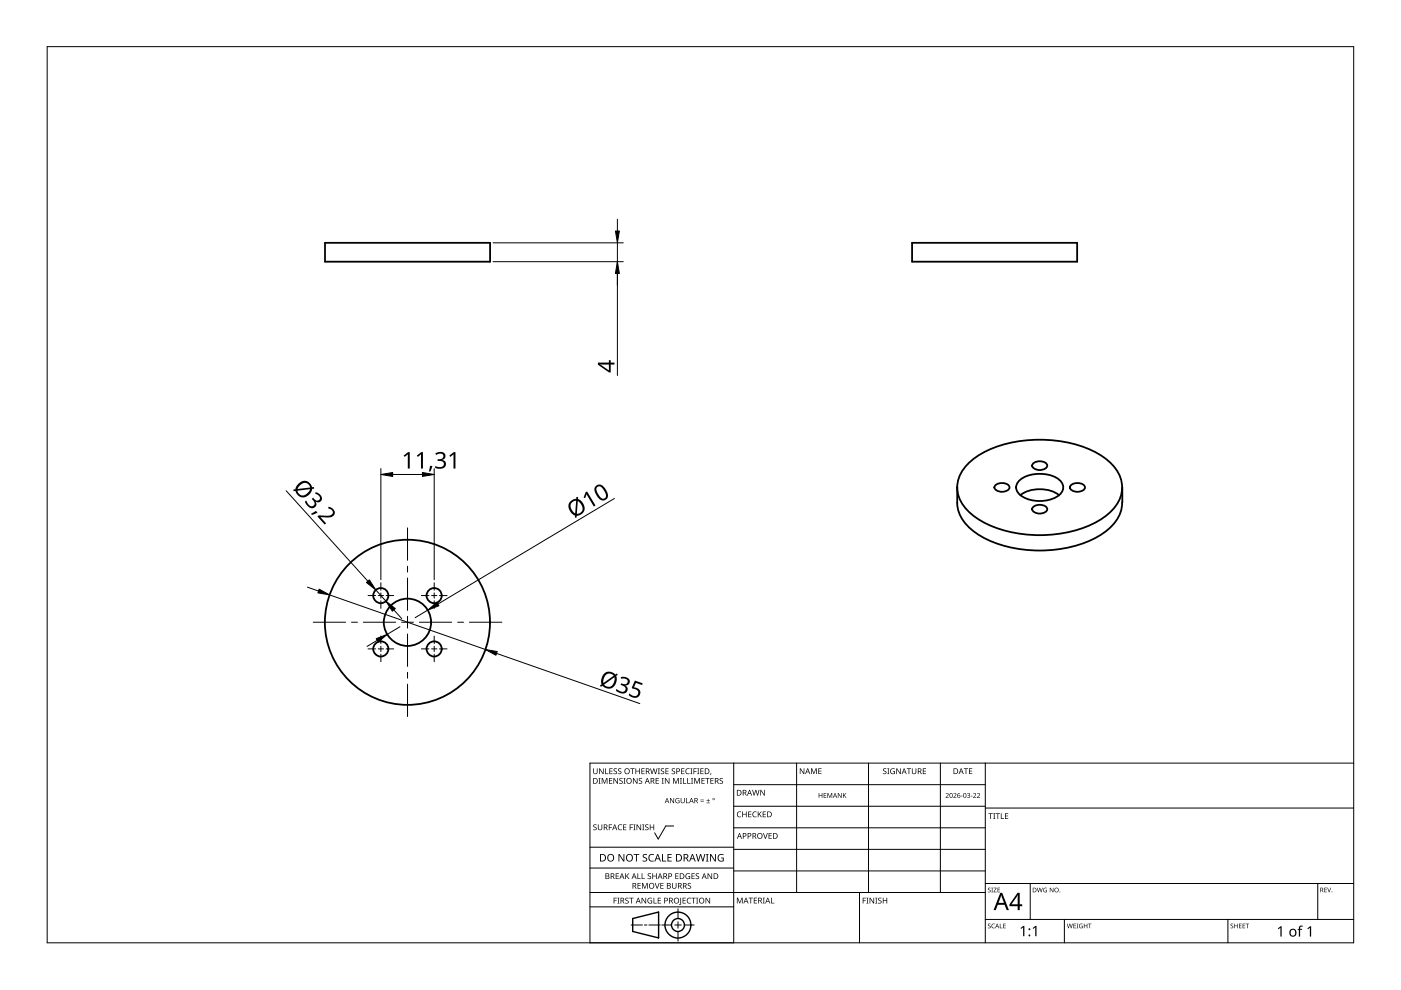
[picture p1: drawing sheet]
<svg xmlns="http://www.w3.org/2000/svg" width="297mm" height="210mm" viewBox="0 0 297 210" stroke-linecap="round" stroke-linejoin="round" font-family="sans-serif">
<g fill="none" stroke="#000" stroke-width=".38">
<path d="M68.9 51.5h35v4h-35zM193.4 51.5h35v4h-35zM205.3 98.2a20.6 20.6 0 0 1 13.2-4.9 24.3 24.3 0 0 1 16.1 4.1 7 7 0 0 1 2.4 9.1 15 15 0 0 1-9.3 6 27 27 0 0 1-20.2-2.4 8.6 8.6 0 0 1-4.6-6.8 7.1 7.1 0 0 1 2.4-5.1zM219.2 98.2a2.27 2.27 0 0 1 2.8 .2 .9 .9 0 0 1-1.1 1.2 1.73 1.73 0 0 1-2.1-.9zM211.2 102.8a2.26 2.26 0 0 1 2.8 .2 .9 .9 0 0 1-1.1 1.2 1.73 1.73 0 0 1-2.1-.9zM216.3 101.7a7.5 7.5 0 0 1 8.3 0 2.08 2.08 0 0 1-.6 3.7 7.5 7.5 0 0 1-7.7-.5 1.94 1.94 0 0 1 0-3.2zM216.3 105a7.3 7.3 0 0 1 8.2 0M219.2 107.4a2.26 2.26 0 0 1 2.8 .3 .9 .9 0 0 1-1.1 1.1 1.72 1.72 0 0 1-2.1-.8zM227.1 102.8a2.27 2.27 0 0 1 2.9 .2 .9 .9 0 0 1-1.1 1.2 1.72 1.72 0 0 1-2.1-.9zM238 103.3l-.1 3.3a8.1 8.1 0 0 1-4.5 6.8 26.8 26.8 0 0 1-25.9 0 8.6 8.6 0 0 1-4.6-6.8v-3.3"/>
<circle cx="80.7" cy="126.3" r="1.6"/>
<circle cx="80.7" cy="137.6" r="1.6"/>
<circle cx="86.4" cy="131.9" r="17.5"/>
<circle cx="86.4" cy="131.9" r="5"/>
<circle cx="92" cy="126.3" r="1.6"/>
<circle cx="92" cy="137.6" r="1.6"/>
</g>
<path d="M10 9.9h277v190h-277z" fill="none" stroke="#000" stroke-width=".21"/>
<g fill="none" stroke="#000" stroke-width=".21">
<path d="M125.1 179.6h30.5M142.8 175.1h-1.6l-1.6 2.8-.8-1.3M155.6 166.4h53.3M155.6 161.8v38.1h-30.5v-38.1h161.9M168.9 161.8v27.4M184.1 161.8v27.4M199.4 161.8v27.4M208.9 170.9h-53.3M208.9 175.5h-53.3M208.9 161.8v38.1M287 171.3h-78.1M125.1 192.3h30.5"/>
<path d="M125.1 189.2h83.8M133.8 196.1h2.4M136.6 196.1h.6M140 196.1h-2.4M140.3 196.1h2.1M143.1 196.1h1.3M143.7 195.4v1.4M143.7 197.5v2M143.7 192.7v2M147.2 196.1h-2.1M155.6 180.1h53.3M155.6 184h-30.5"/>
<path d="M182.2 189.2v10.7M208.9 184.7h-53.3M218.4 187.3v7.6M225.7 194.9v5M260.3 194.9v5M279.4 187.3v7.6M287 194.9h-78.1M287 187.3h-78.1"/>
</g>
<g fill="#000">
<path d="M125.8 174.9l.5-.1h.2l-.1 .2a.25 .25 0 0 0-.3-.1 .25 .25 0 0 0 0 .4 .42 .42 0 0 1 .4 .5 .42 .42 0 0 1-.7 .2v-.1a.27 .27 0 0 0 .5 0 .27 .27 0 0 0-.1-.4l-.4-.2zM125.8 162.9h.1v.8a.32 .32 0 0 0 .3 .3 .32 .32 0 0 0 .3-.3v-.8h.2v.8a.47 .47 0 0 1-.5 .4 .47 .47 0 0 1-.4-.4zM126.9 165h.4l-.1 .1v1l.1 .1h-.4l.1-.1v-1zM126.8 174.8h.1v.8a.32 .32 0 0 0 .3 .3 .32 .32 0 0 0 .3-.3v-.8h.2v.8a.47 .47 0 0 1-.5 .4 .47 .47 0 0 1-.4-.4zM127 162.9h.2l.6 1v-1h.2v1.2h-.2l-.7-1 .1 1h-.2zM127.6 165h.2l.4 1 .4-1h.2v1.2h-.2v-1.1l-.4 1.1h-.1l-.4-1.1v1.1h-.1zM128.3 162.9h.2v1.1h.5v.1h-.7zM129.1 174.8h.7v.1h-.6v.5h.5v.1h-.5v.5h-.1zM129.1 165h.7v.1h-.5v.4h.5v.1h-.5v.4h.5v.2h-.7zM129.2 162.9h.7v.1h-.5v.4h.4v.2h-.4v.4h.5v.1h-.7zM130.1 163l.5-.1 .2 .1v.1a.25 .25 0 0 0-.4-.1 .25 .25 0 0 0 0 .4 .42 .42 0 0 1 .4 .5 .42 .42 0 0 1-.7 .2v-.1a.27 .27 0 0 0 .5 0 .27 .27 0 0 0-.1-.4l-.4-.2zM130.1 165h.1l.7 1v-1h.1v1.2h-.2l-.6-1v1h-.1z"/>
<path d="M131.1 175l.5-.2 .3 .1-.1 .1a.49 .49 0 0 0-.7 .4 .49 .49 0 0 0 .8 .4 .57 .57 0 0 1-.8 0 .57 .57 0 0 1 0-.8zM131.1 163l.4-.1 .2 .1v.1a.25 .25 0 0 0-.4-.1 .25 .25 0 0 0 0 .4 .42 .42 0 0 1 .4 .5 .42 .42 0 0 1-.6 .2v-.1a.27 .27 0 0 0 .4 0 .27 .27 0 0 0-.1-.4l-.3-.2zM131.4 165.1l.4-.2 .2 .1v.1a.25 .25 0 0 0-.4-.1 .25 .25 0 0 0 0 .4l.4 .2v.4l-.4 .2-.3-.1 .1-.1a.27 .27 0 0 0 .4 .1 .27 .27 0 0 0-.1-.4l-.4-.3zM132.2 165h.4l-.1 .1v1l.1 .1h-.4l.1-.1v-1zM132.1 174.8h.7v.1h-.5v.4h.5v.1h-.5v.5h.5v.1h-.7zM133.5 174.8h.7v.1h-.5v.5h.5v.1h-.5v.5h-.2zM133.6 162.9h.9v.1h-.3v1.1h-.2v-1.1h-.4zM134.3 174.8h.4l-.1 .1v1l.1 .1h-.4l.1-.1v-1zM134.2 165h.2l.6 1v-1h.2v1.2h-.2l-.7-1v1h-.1zM134.7 162.9h.2v.5h.6v-.5h.2v1.2h-.2v-.5h-.6v.5h-.2zM135 174.8h.1l.7 1v-1h.1v1.2h-.2l-.6-1v1h-.1zM135.5 165.1l.4-.2 .2 .1v.1a.25 .25 0 0 0-.4-.1 .25 .25 0 0 0 0 .4l.4 .2v.4l-.4 .2-.3-.1 .1-.1a.27 .27 0 0 0 .4 .1 .27 .27 0 0 0-.1-.4l-.3-.3z"/>
<path d="M136.2 174.8h.4l-.1 .1v1l.1 .1h-.4l.1-.1v-1zM136 162.9h.7v.1h-.6v.4h.5v.2h-.5v.4h.6v.1h-.7zM136.8 174.9l.4-.1h.3l-.1 .2a.25 .25 0 0 0-.3-.1 .25 .25 0 0 0 0 .4 .42 .42 0 0 1 .4 .5 .42 .42 0 0 1-.7 .2v-.1a.27 .27 0 0 0 .5 0 .27 .27 0 0 0-.1-.4l-.4-.2zM137.8 174.8h.1v.5h.6v-.5h.2v1.2h-.2v-.6h-.6v.6h-.1zM137.8 162.9h.2l.3 1 .2-1h.2l.3 1 .2-1h.2l-.3 1.2h-.2l-.3-1-.3 1h-.1zM139 165h.7v.1h-.5v.4h.5v.1h-.5v.4h.5v.2h-.7zM139.5 162.9h.4l-.1 .1v1l.1 .1h-.4l.1-.1v-1zM140.3 165h.4l-.1 .1v1l.1 .1h-.4l.1-.1v-1zM140.1 163l.5-.1 .2 .1v.1a.25 .25 0 0 0-.4-.1 .25 .25 0 0 0 0 .4 .42 .42 0 0 1 .4 .5 .42 .42 0 0 1-.7 .2l.1-.1a.27 .27 0 0 0 .4 0 .27 .27 0 0 0-.1-.4l-.4-.2zM141.1 162.9h.7v.1h-.6v.4h.5v.2h-.5v.4h.6v.1h-.7zM141 165h.1l.7 1v-1h.1v1.2h-.1l-.7-1v1h-.1zM142.1 169.2h.1l.6 .9v-.9h.1v1.1h-.1l-.6-.9v.9h-.1z"/>
<path d="M142.5 163l.4-.1 .2 .1v.1a.25 .25 0 0 0-.4-.1 .25 .25 0 0 0 0 .4 .42 .42 0 0 1 .4 .5 .42 .42 0 0 1-.6 .2v-.1a.27 .27 0 0 0 .4 0 .27 .27 0 0 0-.1-.4l-.4-.2zM142.7 165h.2l.4 1 .4-1h.2v1.2h-.1v-1.1l-.4 1.1h-.2l-.4-1.1v1.1h-.1zM143.3 169.3l.5-.1 .3 .1-.1 .1a.45 .45 0 0 0-.7 .3 .45 .45 0 0 0 .6 .5v-.4h-.2v-.1h.4v.6a.6 .6 0 0 1-.8-.2 .6 .6 0 0 1 0-.8zM144.2 165h.4l-.2 .1v1l.2 .1h-.4l.1-.1v-1zM144.8 165h.2v1h.5v.2h-.7zM144.4 162.9h.7v.1h-.5v.4h.5v.2h-.5v.4h.5v.1h-.7zM144.3 169.2h.2v.7a.28 .28 0 0 0 .2 .3 .28 .28 0 0 0 .3-.3v-.7h.2v.7a.42 .42 0 0 1-.5 .4 .42 .42 0 0 1-.4-.4zM145.5 169.2h.1v1h.5v.1h-.6zM145.7 165h.2v1h.5v.2h-.7zM145.5 163.1l.3-.2 .4 .1v.1l-.3-.1a.49 .49 0 0 0-.4 .7 .49 .49 0 0 0 .7 .3 .57 .57 0 0 1-.8-.1 .57 .57 0 0 1 0-.8zM146.4 162.9h.4l-.1 .1v1l.1 .1h-.4l.1-.1v-1zM146.5 165h.5l-.2 .1v1l.2 .1h-.5l.2-.1v-1z"/>
<path d="M147 162.9h.7v.1h-.5v.5h.5v.1h-.5v.5h-.2zM147.2 165h.2l.4 1 .4-1h.2v1.2h-.2l.1-1.1-.5 1.1h-.1l-.4-1.1v1.1h-.1zM147.8 162.9h.5l-.2 .1v1l.2 .1h-.5l.2-.1v-1zM148.5 169.9h.7v.1h-.7zM148.5 169.5h.7v.2h-.7zM148.5 162.9h.7v.1h-.6v.4h.5v.2h-.5v.4h.6v.1h-.7zM148.7 165h.7v.1h-.5v.4h.5v.1h-.5v.4h.5v.2h-.7zM149.8 170.2h.7v.1h-.7zM149.5 165h.9v.1h-.3v1.1h-.2v-1.1h-.4zM150.1 169.4l.1 .3h.3l-.3 .1v.3l-.1-.3h-.3l.3-.1zM150.7 163.9h.1l-.2 .4zM150.6 165h.7v.1h-.5v.4h.5v.1h-.5v.4h.5v.2h-.7z"/>
<path d="M152.6 165.1l.4-.2 .3 .1-.1 .1a.25 .25 0 0 0-.4-.1 .25 .25 0 0 0 0 .4l.4 .2 .1 .4-.4 .2-.4-.1 .1-.1a.27 .27 0 0 0 .5 .1 .27 .27 0 0 0-.1-.4l-.4-.3zM156.4 172.2l.4-.2 .4 .1-.1 .1a.49 .49 0 0 0-.7 .5 .49 .49 0 0 0 .7 .4 .57 .57 0 0 1-.8 0 .57 .57 0 0 1 0-.8zM157.4 172.1h.1v.5h.7v-.5h.1v1.2h-.1v-.6h-.7v.6h-.1zM158.6 172.1h.7v.1h-.5v.4h.5v.1h-.5v.4h.5v.2h-.7zM159.7 172.2l.3-.2 .4 .1v.1h-.3a.49 .49 0 0 0-.4 .6 .49 .49 0 0 0 .7 .3 .57 .57 0 0 1-.8 0 .57 .57 0 0 1 0-.8zM159.5 167.5h.1l.3 1 .3-1h.1l.3 1 .3-1h.1l-.3 1.2h-.2l-.3-1.1-.2 1.1h-.2zM160.7 172.1h.1v.6l.5-.6h.2l-.5 .5 .5 .7h-.1l-.5-.6-.1 .6h-.1zM161.8 176.6h.1l.4 1.1 .3-1.1h.2l-.4 1.2h-.2zM161.2 167.5h.2l.6 1v-1h.2v1.2h-.2l-.7-1v1h-.1zM161.7 172.1h.7v.1h-.5v.4h.5v.1h-.5v.4h.5v.2h-.7zM163 176.6h.6v.2h-.5v.3h.5v.2h-.5v.4h.5v.1h-.6zM169.6 162.9h.2l.6 1v-1h.1v1.2h-.1l-.7-1v1h-.1z"/>
<path d="M172 162.9h.2l.4 1 .3-1h.3v1.2h-.2v-1l-.4 1h-.1l-.4-1.1v1.1h-.1zM173.5 162.9h.7v.1h-.5v.4h.4v.1h-.4v.5h.5v.1h-.7zM173.6 168.1h.1v.5h.5v-.5h.2v1.1h-.2v-.5h-.5v.5h-.1zM174.6 168.1h.6v.2h-.4v.3h.4v.1h-.4v.4h.4v.1h-.6zM175.4 168.1h.2l.3 .9 .4-.9h.1v1.1h-.1v-.9l-.4 .9-.4-.9v.9h-.1zM177.6 168.1h.2l.5 .9v-.9h.1v1.1h-.1l-.5-.9v.9h-.2zM178.7 168.1h.2v.6l.6-.6-.4 .5 .4 .6-.5-.5-.1 .5h-.2zM187.3 163l.4-.1 .2 .1v.1a.25 .25 0 0 0-.4-.1 .25 .25 0 0 0 0 .4 .42 .42 0 0 1 .4 .5 .42 .42 0 0 1-.6 .2v-.1a.27 .27 0 0 0 .4 0 .27 .27 0 0 0-.1-.4l-.3-.2zM188.1 162.9h.5l-.2 .1v1l.2 .1h-.5l.2-.1v-1zM188.9 163.1l.5-.2 .3 .1v.1a.5 .5 0 0 0-.8 .4 .5 .5 0 0 0 .7 .5v-.4h-.3v-.1h.4v.6a.66 .66 0 0 1-.8-.1 .66 .66 0 0 1 0-.9zM190 162.9h.2l.7 1-.1-1h.2v1.2h-.2l-.6-1v1h-.2zM192.3 162.9h.9v.1h-.4v1.1h-.2v-1.1h-.3z"/>
<path d="M193.3 162.9h.2v.8a.32 .32 0 0 0 .3 .3 .32 .32 0 0 0 .3-.3v-.8h.2v.8a.47 .47 0 0 1-.5 .4 .47 .47 0 0 1-.5-.4zM195.7 162.9h.6v.1h-.5v.4h.5v.2h-.5v.4h.5v.1h-.6zM200.5 168.3a.37 .37 0 0 1 .6 0 .37 .37 0 0 1-.2 .5l-.3 .3h.6v.1h-.7l.3-.4a.27 .27 0 0 0 .2-.4 .27 .27 0 0 0-.4-.1zM202.1 168.3a.37 .37 0 0 1 .6 0 .37 .37 0 0 1-.2 .5l-.2 .3h.5v.1h-.7l.3-.4a.27 .27 0 0 0 .3-.4 .27 .27 0 0 0-.5-.1zM203.7 168.7h.4v.1h-.4zM204.4 162.9h.9v.1h-.4v1.1h-.2v-1.1h-.3zM205 168.2l.5-.1 .2 .3a.23 .23 0 0 0-.2 .2 .23 .23 0 0 0 .2 .2l-.2 .4h-.4l-.1-.2a.26 .26 0 0 0 .4 .1 .26 .26 0 0 0 .1-.4l-.3-.1a.23 .23 0 0 0 .3-.1 .23 .23 0 0 0-.1-.3 .23 .23 0 0 0-.3 .1zM205.8 168.7h.4v.1h-.4zM205.4 162.9h.7v.1h-.5v.4h.5v.1h-.5v.5h.5v.1h-.7zM206.3 168.3a.37 .37 0 0 1 .6 0 .37 .37 0 0 1-.2 .5l-.2 .3h.5v.1h-.7l.3-.4a.27 .27 0 0 0 .3-.4 .27 .27 0 0 0-.5-.1zM207.1 168.3a.37 .37 0 0 1 .6 0 .37 .37 0 0 1-.2 .5l-.2 .3h.5v.1h-.7l.3-.4a.27 .27 0 0 0 .3-.4 .27 .27 0 0 0-.5-.1zM209.6 172.4h.9v.2h-.4v1h-.1v-1h-.4z"/>
<path d="M210.6 172.4h.4l-.1 .1v1l.1 .1h-.4l.1-.1v-1zM211.1 172.4h.9v.2h-.4v1h-.1v-1h-.4zM212.2 172.4h.2v1.1h.5v.1h-.7zM213.1 172.4h.7v.2h-.6v.3h.5v.2h-.5v.4h.6v.1h-.7zM130.1 190.3h.7v.2h-.5v.4h.4v.1h-.4v.6h-.2zM130.5 185.2h.7v.1h-.5v.4h.5v.1h-.5v.4h.5v.2h-.7zM130.9 190.3h.4l-.1 .2v.9l.1 .2h-.4l.1-.2v-.9zM131.1 181.1h.3l.8 1.3v-1.3h.2v1.6h-.3l-.8-1.4v1.4h-.2zM132.6 190.5l.4-.2 .3 .1-.1 .1a.25 .25 0 0 0-.4-.1 .25 .25 0 0 0 0 .4 .4 .4 0 0 1 .5 .3 .4 .4 0 0 1-.3 .5 .4 .4 0 0 1-.5-.2h.1a.27 .27 0 0 0 .5 .1 .27 .27 0 0 0-.1-.5l-.4-.2zM132.6 185.2h.1v.6l.6-.6h.1l-.4 .5 .5 .7h-.2l-.5-.6-.1 .6h-.1zM133.4 190.3h.9v.2h-.4v1.1h-.1v-1.1h-.4zM134.3 181.1h1.2v.2h-.5v1.4h-.2v-1.4h-.5z"/>
<path d="M135.2 185.2h.1v1h.5v.2h-.6zM135.2 187.2h.6v.1h-.5v.4h.5v.2h-.5v.4h.5v.1h-.6zM136 185.2h.2v1h.5v.2h-.7zM136.1 187.2h.2l.4 1 .4-1h.2v1.2h-.1v-1l-.4 1h-.2l-.4-1 .1 1h-.2zM136 190.3h.2l.7 1.1-.1-1.1h.2v1.3h-.2l-.6-1v1h-.2zM136.3 181.2l.4-.1h.5l-.2 .2a.33 .33 0 0 0-.5 .1 .33 .33 0 0 0 .4 .4 .49 .49 0 0 1 .3 .7 .49 .49 0 0 1-.8 .2l-.2-.1v-.2l.3 .1a.35 .35 0 0 0 .5-.2 .35 .35 0 0 0-.4-.4l-.3-.3zM137.4 190.5l.6-.2 .3 .1-.1 .1a.5 .5 0 0 0-.8 .4 .5 .5 0 0 0 .7 .5v-.3h-.3v-.2h.5v.6a.66 .66 0 0 1-.9-.1 .66 .66 0 0 1 0-.9zM137.4 185.3l.4-.2 .2 .1v.1a.25 .25 0 0 0-.4-.1 .25 .25 0 0 0 0 .4 .42 .42 0 0 1 .4 .6 .42 .42 0 0 1-.6 .2v-.2a.27 .27 0 0 0 .4 .1 .27 .27 0 0 0-.1-.4l-.3-.3zM137.7 181.3l.4-.2h.6l-.1 .2-.4-.1a.64 .64 0 0 0-.5 .9 .64 .64 0 0 0 .9 .3v.2a.83 .83 0 0 1-1-.3 .83 .83 0 0 1 .1-1zM138.6 190.3h.1v1.1h.5v.2h-.6zM138.8 187.2h.2l.3 1.1 .4-1.1h.1l-.4 1.2h-.1zM138.3 185.2h.2v.5h.6v-.5h.1v1.2h-.1v-.6h-.6v.6h-.2z"/>
<path d="M139.5 190.3h.6v.2h-.5v.4h.5v.1h-.5v.4h.5v.2h-.6zM140.4 181.1h.2v1.4h.7v.2h-.9zM140 187.2h.7v.1h-.5v.4h.5v.2h-.5v.4h.5v.1h-.7zM141.5 181.1h.9v.2h-.7v.4h.7v.2h-.7v.6h.7v.2h-.9zM142.5 187.2h.1v.8a.32 .32 0 0 0 .4 .3 .32 .32 0 0 0 .3-.3v-.8h.1v.8a.47 .47 0 0 1-.4 .4 .47 .47 0 0 1-.5-.4zM143.2 185.2h.7v.1h-.6v.4h.5v.1h-.5v.4h.6v.2h-.7zM144.2 190.3h.2v1.3l-.1 .2-.3 .1v-.2l.2-.1zM144.7 190.3h.7v.2h-.5v.4h.5v.1h-.5v.4h.5v.2h-.7zM145.5 185.3l.4-.2 .4 .1-.1 .1a.5 .5 0 0 0-.7 .4 .5 .5 0 0 0 .7 .5v-.3h-.3v-.2h.4v.6a.66 .66 0 0 1-.9-.1 .66 .66 0 0 1 .1-.9zM145.8 190.5l.3-.2 .4 .1v.1h-.3a.49 .49 0 0 0-.4 .6 .49 .49 0 0 0 .7 .3 .57 .57 0 0 1-.8 0 .57 .57 0 0 1 0-.8zM145.9 187.3l.4-.1 .2 .1v.1a.25 .25 0 0 0-.4-.1 .25 .25 0 0 0 0 .4l.4 .2v.3l-.4 .2h-.3l.1-.1a.27 .27 0 0 0 .4 0 .27 .27 0 0 0-.1-.4l-.4-.2zM146.6 190.3h.9v.2h-.4v1.1h-.1v-1.1h-.4z"/>
<path d="M146.6 185.2h.7v.1h-.5v.4h.5v.1h-.5v.4h.5v.2h-.7zM147.6 190.3h.4l-.1 .2v.9l.1 .2h-.4l.1-.2v-.9zM147.6 185.3l.4-.2 .2 .1v.1a.25 .25 0 0 0-.4-.1 .25 .25 0 0 0 0 .4 .42 .42 0 0 1 .4 .6 .42 .42 0 0 1-.7 .2l.1-.2a.27 .27 0 0 0 .4 .1 .27 .27 0 0 0-.1-.4l-.4-.3zM147.5 181.1h.2l.4 1.3 .3-1.3h.2l.4 1.3 .3-1.3h.2l-.4 1.6h-.2l-.4-1.4-.3 1.4h-.2zM149.7 181.1h.5l-.2 .1v1.3l.2 .2h-.5l.1-.2v-1.3zM149.6 190.3h.2l.6 1.1v-1.1h.2v1.3h-.2l-.7-1v1h-.1zM150 185.2h.2l.6 1v-1h.2v1.2h-.2l-.6-1v1h-.2zM150.5 181.1h.3l.8 1.3v-1.3h.2v1.6h-.2l-.9-1.4v1.4h-.2zM152.4 181.3l.7-.2h.3l-.1 .2a.65 .65 0 0 0-1 .5 .65 .65 0 0 0 .9 .7v-.5h-.3v-.2h.5v.8a.86 .86 0 0 1-1.1-.2 .86 .86 0 0 1 .1-1.1zM156.2 190.3h.3l.3 1 .4-1h.3v1.2h-.2v-1l-.4 1h-.1l-.4-1v1h-.2zM158.7 190.3h.9v.2h-.3v1h-.2v-1h-.4zM159.8 190.3h.7v.2h-.5v.3h.5v.2h-.5v.4h.5v.1h-.7z"/>
<path d="M161.7 190.3h.5l-.2 .2v.9l.2 .1h-.5l.2-.1v-.9zM163.5 190.3h.1v1.1h.6v.1h-.7zM182.9 190.3h.7v.2h-.5v.4h.5v.1h-.5v.6h-.2zM183.7 190.3h.4l-.1 .2v.9l.1 .2h-.4l.1-.2v-.9zM184.4 190.3h.1l.7 1v-1h.1v1.3h-.1l-.7-1v1h-.1zM185.6 190.3h.4l-.1 .2v.9l.1 .2h-.4l.1-.2v-.9zM186.2 190.5l.5-.2 .2 .1v.1a.25 .25 0 0 0-.4-.1 .25 .25 0 0 0 0 .4l.4 .2v.4l-.4 .2-.3-.1v-.1a.27 .27 0 0 0 .5 .1 .27 .27 0 0 0-.1-.5l-.4-.2zM187.2 190.3h.1v.6h.6v-.6h.2v1.3h-.2v-.6h-.6v.6h-.1zM209.5 188.3l.3-.1 .2 .2a.24 .24 0 0 0-.3-.1 .24 .24 0 0 0-.1 .3 .24 .24 0 0 0 .3 .1l.2 .2-.1 .2-.4 .1-.2-.2a.23 .23 0 0 0 .4 .2 .23 .23 0 0 0 0-.4l-.3-.2zM209.5 195.9l.3-.1 .2 .2a.24 .24 0 0 0-.3-.1 .24 .24 0 0 0-.1 .3 .24 .24 0 0 0 .3 .1 .31 .31 0 0 1 0 .5 .31 .31 0 0 1-.5-.1 .23 .23 0 0 0 .4 .1 .23 .23 0 0 0 0-.4l-.3-.2zM210.2 188.2h.3l-.1 .1 .1 .9h-.3l.1-.1zM210.3 196l.4-.2 .2 .1v.1a.39 .39 0 0 0-.6 .3 .39 .39 0 0 0 .6 .4 .46 .46 0 0 1-.7-.1 .46 .46 0 0 1 .1-.6z"/>
<path d="M210.7 188.2h.6l-.5 .9h.5v.1h-.7l.5-.9h-.4zM212 195.8h.1v.9l.4 .1h-.5zM211.5 188.2h.5l-.4 .1v.3h.4l-.4 .1v.4l.4 .1h-.5zM212.7 195.8h.5l-.4 .1v.3h.4l-.4 .2v.3l.4 .1h-.5zM216.4 196.8l.6-.5h.2v2.2h-.3v-1.9l-.4 .4zM218.9 196.8l.6-.5h.3v2.2h-.3v-1.9l-.4 .4zM219.8 188.2h.2l.2 .8 .2-.8h.1l.3 .8 .2-.8h.1l-.3 1h-.1l-.2-.8-.3 .8h-.1zM221.3 188.3h.7h-.1a.4 .4 0 0 0-.6 .4 .4 .4 0 0 0 .6 .4v-.3l-.2-.1h.3v.5a.53 .53 0 0 1-.7-.2 .53 .53 0 0 1 0-.7zM222.6 188.2h.1l.5 .8v-.8h.1v1h-.1l-.5-.8v.8h-.1zM226.2 195.8h.1l.2 .9 .3-.9h.1l.2 .9 .2-.9h.1l-.2 1h-.1l-.3-.8-.2 .8h-.1zM227.6 195.8h.5l-.4 .1v.3h.4l-.4 .2v.3l.4 .1h-.5zM228.3 195.8h.3l-.1 .1 .1 .9h-.3l.1-.1z"/>
<path d="M228.9 196l.7-.1-.2 .1a.4 .4 0 0 0-.5 .3 .4 .4 0 0 0 .5 .4v-.3l-.2-.1h.4v.5a.53 .53 0 0 1-.7-.1 .53 .53 0 0 1 0-.7zM229.8 195.8h.1v.4h.5v-.4h.1v1h-.1v-.4h-.5v.4h-.1zM230.7 195.8h.7l-.3 .1v.9h-.1v-.9zM260.9 195.9l.4-.1 .1 .2a.24 .24 0 0 0-.3-.1 .24 .24 0 0 0-.1 .3 .24 .24 0 0 0 .4 .1 .31 .31 0 0 1 0 .5 .31 .31 0 0 1-.5-.1 .23 .23 0 0 0 .3 .1 .23 .23 0 0 0 .1-.4l-.4-.2zM261.7 195.8h.1v.4h.5v-.4h.1v1h-.1v-.4h-.5v.4h-.1zM262.7 195.8h.5l-.4 .1v.3h.4l-.4 .2v.3l.4 .1h-.5zM263.5 195.8h.5l-.4 .1v.3h.4l-.4 .2v.3l.4 .1h-.5zM264.1 195.8h.7l-.3 .1v.9h-.1v-.9zM270.9 196.9l.6-.5h.2v2.2h-.2v-1.9l-.4 .3zM275.5 196.4l.7-.1v.2h-.4l-.1 .2-.1 .2h.5v.2h-.5v1.5h-.2v-1.5h-.3l.3-.2zM277.2 196.9l.6-.5h.2v2.2h-.3v-1.9l-.4 .3zM280.8 188.2h.5l-.4 .1v.3h.4l-.4 .1v.4l.4 .1h-.5z"/>
<path d="M281.4 188.2h.1l.3 .8 .3-.8h.1l-.3 1h-.1z"/>
<path d="M125.8 165h.3a.54 .54 0 0 1 .6 .6 .56 .56 0 0 1-.6 .6h-.3zM125.9 165.1v.9h.2a.43 .43 0 0 0 .5-.4 .41 .41 0 0 0-.5-.5z"/>
<path d="M128 174.8h.3a.35 .35 0 0 1 .5 .2 .35 .35 0 0 1-.3 .5l.4 .5h-.2l-.3-.5h-.2v.5h-.2zM128.2 174.9v.5h.1a.23 .23 0 0 0 .3-.2 .23 .23 0 0 0-.3-.3z"/>
<path d="M130.3 174.8h.1l.5 1.2h-.2l-.1-.4h-.5l-.2 .4h-.1zM130.3 175l-.2 .5h.4z"/>
<path d="M132.3 163.5a.61 .61 0 0 1 1.2 0 .61 .61 0 0 1-1.2 0zM132.7 163.1l-.1 .4a.45 .45 0 0 0 .5 .4 .45 .45 0 0 0 .3-.5 .45 .45 0 0 0-.5-.4z"/>
<path d="M132.7 165.6a.61 .61 0 0 1 1.2 0 .61 .61 0 0 1-1.2 0zM133.1 165.2a.47 .47 0 0 0-.1 .7 .47 .47 0 0 0 .7-.1 .45 .45 0 0 0 0-.6 .45 .45 0 0 0-.6 0z"/>
<path d="M136.9 162.9h.4a.35 .35 0 0 1 .4 .3 .35 .35 0 0 1-.2 .4l.3 .5h-.2l-.3-.5h-.2v.5h-.2zM137.1 163v.5h.2a.23 .23 0 0 0 .3-.2 .23 .23 0 0 0-.3-.3z"/>
<path d="M137.2 165h.1l.5 1.2h-.2l-.1-.4h-.5l-.1 .4h-.2zM137.2 165.1l-.2 .6h.4z"/>
<path d="M138 165h.3a.35 .35 0 0 1 .4 .2 .35 .35 0 0 1-.2 .4l.3 .6h-.2l-.3-.5h-.2v.5h-.1zM138.1 165.1v.4h.2a.23 .23 0 0 0 .3-.2 .23 .23 0 0 0-.3-.2z"/>
<path d="M141.4 169.2h.1l.4 1.1h-.1l-.2-.3h-.4l-.1 .3h-.2zM141.4 169.3l-.2 .5h.4z"/>
<path d="M143.4 162.9h.3a.41 .41 0 0 1 .5 .5 .41 .41 0 0 1-.6 .3v.4h-.2zM143.6 163v.5a.29 .29 0 0 0 .4-.2 .29 .29 0 0 0-.4-.3z"/>
<path d="M146.5 169.2h.2l.4 1.1h-.2l-.1-.3h-.4l-.2 .3h-.1zM146.6 169.3l-.2 .5h.4z"/>
<path d="M147.2 169.2h.3a.31 .31 0 0 1 .4 .2 .31 .31 0 0 1-.2 .4l.3 .5h-.1l-.3-.5h-.2v.5h-.2zM147.4 169.3v.4h.1a.21 .21 0 0 0 .3-.2 .21 .21 0 0 0-.3-.2z"/>
<path d="M149.4 162.9h.4a.61 .61 0 0 1 .6 .6 .61 .61 0 0 1-.6 .6h-.4zM149.6 163v1h.2a.48 .48 0 0 0 .4-.5 .48 .48 0 0 0-.4-.5z"/>
<path d="M151.1 169.4a.24 .24 0 0 1 .4 0 .24 .24 0 0 1-.4 0zM151.2 169.4a.15 .15 0 0 0 .3 0 .15 .15 0 0 0-.3 0z"/>
<path d="M151.6 165h.3a.35 .35 0 0 1 .4 .2 .35 .35 0 0 1-.2 .4l.3 .6h-.1l-.3-.5h-.3v.5h-.1zM151.7 165.1v.4h.2a.23 .23 0 0 0 .3-.2 .23 .23 0 0 0-.3-.2z"/>
<path d="M156.7 176.6h.2l.4 1.2h-.1l-.2-.3h-.5l-.1 .3h-.2zM156.8 176.8l-.2 .5h.4z"/>
<path d="M156.2 167.5h.4a.61 .61 0 0 1 .6 .6 .61 .61 0 0 1-.6 .6h-.4zM156.4 167.6v1h.2a.49 .49 0 0 0 .4-.4 .49 .49 0 0 0-.3-.6z"/>
<path d="M157.5 167.5h.3a.35 .35 0 0 1 .4 .2 .35 .35 0 0 1-.2 .4l.3 .6h-.1l-.3-.5h-.3v.5h-.1zM157.6 167.6v.5h.2a.23 .23 0 0 0 .3-.3 .23 .23 0 0 0-.3-.2z"/>
<path d="M157.5 176.6h.3a.41 .41 0 0 1 .5 .5 .41 .41 0 0 1-.7 .3v.4h-.1zM157.6 176.8v.4a.29 .29 0 0 0 .5-.2 .29 .29 0 0 0-.5-.2z"/>
<path d="M158.5 176.6h.3a.41 .41 0 0 1 .5 .5 .41 .41 0 0 1-.6 .3v.4h-.2zM158.7 176.8v.4a.29 .29 0 0 0 .4-.2 .29 .29 0 0 0-.4-.2z"/>
<path d="M158.8 167.5h.2l.5 1.2h-.2l-.1-.4h-.5l-.2 .4h-.1zM158.9 167.6l-.2 .6h.4z"/>
<path d="M159.6 176.6h.3a.35 .35 0 0 1 .4 .3 .35 .35 0 0 1-.2 .4l.3 .5h-.2l-.3-.5h-.2v.5h-.1zM159.7 176.8v.4h.2a.23 .23 0 0 0 .3-.2 .23 .23 0 0 0-.3-.2z"/>
<path d="M160.4 177.2a.65 .65 0 0 1 1.3 0 .65 .65 0 0 1-1.3 0zM160.8 176.8l-.1 .4a.45 .45 0 0 0 .5 .4 .45 .45 0 0 0 .4-.5 .45 .45 0 0 0-.5-.4z"/>
<path d="M162.7 172.1h.3a.61 .61 0 0 1 .6 .6 .61 .61 0 0 1-.6 .6h-.3zM162.8 172.2v.9h.2a.48 .48 0 0 0 .5-.4 .48 .48 0 0 0-.5-.5z"/>
<path d="M163.9 176.6h.4a.61 .61 0 0 1 .6 .7 .61 .61 0 0 1-.7 .5h-.3zM164.1 176.8v.9h.1a.48 .48 0 0 0 .5-.4 .48 .48 0 0 0-.4-.5z"/>
<path d="M171.2 162.9h.1l.5 1.2h-.2l-.1-.4h-.5l-.1 .4h-.2zM171.2 163.1l-.1 .5h.3z"/>
<path d="M177 168.1l.5 1.1-.3-.3h-.4l-.2 .3zM177 168.3l-.1 .4h.3z"/>
<path d="M191.6 162.9h.2l.4 1.2h-.1l-.2-.4h-.4l-.2 .4h-.1zM191.7 163.1l-.2 .5h.4z"/>
<path d="M194.6 162.9h.3a.35 .35 0 0 1 .5 .2 .35 .35 0 0 1-.3 .5l.4 .5h-.2l-.3-.5h-.3v.5h-.1zM194.7 163v.5h.2a.23 .23 0 0 0 .3-.2 .23 .23 0 0 0-.3-.3z"/>
<path d="M201.4 168.2l.4-.1 .2 .3v.5l-.2 .3-.3-.1-.2-.2zM201.5 168.3l-.1 .2a.38 .38 0 0 0 .3 .5 .41 .41 0 0 0 .2-.4 .41 .41 0 0 0-.4-.3z"/>
<path d="M203.1 168.2l.4-.1-.3 .2-.1 .3a.35 .35 0 0 1 .5 .2 .35 .35 0 0 1-.4 .5 .35 .35 0 0 1-.2-.5zM203.1 168.9a.22 .22 0 0 0 .4 0 .22 .22 0 0 0-.4 0z"/>
<path d="M202.2 162.9h.3a.55 .55 0 0 1 .6 .6 .56 .56 0 0 1-.6 .6h-.3zM202.3 163v1h.2a.48 .48 0 0 0 .5-.5 .48 .48 0 0 0-.5-.5z"/>
<path d="M203.7 162.9h.2l.4 1.2h-.1l-.2-.4h-.5l-.1 .4h-.2zM203.8 163.1l-.2 .5h.4z"/>
<path d="M204.3 168.2l.4-.1 .2 .3v.5l-.2 .3-.3-.1-.1-.2zM204.4 168.3l-.1 .4a.26 .26 0 0 0 .3 .4 .26 .26 0 0 0 .2-.4l-.1-.4z"/>
<path d="M128.4 185.2h.3a.31 .31 0 0 1 .5 .1 .31 .31 0 0 1-.3 .4 .33 .33 0 0 1 .3 .4 .33 .33 0 0 1-.4 .3h-.4zM128.5 185.8v.4h.3a.23 .23 0 0 0 .3-.2 .23 .23 0 0 0-.3-.2zM128.5 185.3v.4h.2a.21 .21 0 0 0 .3-.2 .21 .21 0 0 0-.3-.2z"/>
<path d="M127.2 181.1h.5a.71 .71 0 0 1 .8 .8 .73 .73 0 0 1-.8 .8h-.5zM127.4 181.2v1.3h.2a.56 .56 0 0 0 .7-.6 .54 .54 0 0 0-.6-.7z"/>
<path d="M129.5 185.2h.3a.35 .35 0 0 1 .4 .2 .35 .35 0 0 1-.2 .4l.3 .6h-.1l-.3-.5h-.3v.5h-.1zM129.6 185.3v.4h.2a.23 .23 0 0 0 .3-.2 .23 .23 0 0 0-.3-.2z"/>
<path d="M128.9 181.3a.76 .76 0 0 1 1.1 .1 .76 .76 0 0 1-.1 1.1 .76 .76 0 0 1-1.1-.3v-.5zM129.1 181.4a.62 .62 0 0 0-.1 .8 .62 .62 0 0 0 .8 .2l.1-.1a.61 .61 0 0 0 0-.8 .61 .61 0 0 0-.8-.1z"/>
<path d="M131.6 190.3h.3a.35 .35 0 0 1 .4 .3 .35 .35 0 0 1-.2 .4l.3 .6h-.1l-.3-.5h-.3v.5h-.1zM131.7 190.5v.4h.2a.23 .23 0 0 0 .3-.2 .23 .23 0 0 0-.3-.2z"/>
<path d="M131.8 185.2h.1l.5 1.2h-.2l-.1-.4h-.5l-.1 .4h-.2zM131.9 185.3l-.2 .6h.4z"/>
<path d="M132.9 181.3a.76 .76 0 0 1 1.1 .1 .76 .76 0 0 1-.1 1.1 .76 .76 0 0 1-1.1-.3l-.1-.5zM133.1 181.4a.62 .62 0 0 0-.2 .8 .62 .62 0 0 0 .9 .2l.1-.1a.61 .61 0 0 0 0-.8 .61 .61 0 0 0-.8-.1z"/>
<path d="M134.1 187.2h.3a.35 .35 0 0 1 .5 .2 .35 .35 0 0 1-.3 .5l.4 .5h-.2l-.3-.5h-.2v.5h-.2zM134.3 187.3v.5h.1a.23 .23 0 0 0 .3-.2 .23 .23 0 0 0-.3-.3z"/>
<path d="M134.4 185.2h.1l.5 1.2h-.2l-.1-.4h-.5l-.1 .4h-.2zM134.4 185.3l-.2 .6h.4z"/>
<path d="M135.3 190.3h.1l.5 1.3h-.2l-.1-.4h-.5l-.2 .4h-.1zM135.3 190.5l-.2 .5h.4z"/>
<path d="M137.5 187.8a.61 .61 0 0 1 1.2 0 .61 .61 0 0 1-1.2 0zM137.9 187.4a.47 .47 0 0 0-.1 .7 .47 .47 0 0 0 .7 0v-.1a.45 .45 0 0 0 0-.5 .45 .45 0 0 0-.6-.1z"/>
<path d="M139.4 181.1h.1l.6 1.6h-.2l-.1-.5h-.7l-.2 .5h-.2zM139.4 181.3l-.2 .7h.5z"/>
<path d="M139.9 185.2h.1l.5 1.2h-.2l-.1-.4h-.5l-.1 .4h-.2zM139.9 185.3l-.1 .6h.3z"/>
<path d="M140.7 185.2h.3a.35 .35 0 0 1 .4 .2 .35 .35 0 0 1-.2 .4l.3 .6h-.2l-.2-.5h-.3v.5h-.1zM140.8 185.3v.4h.2a.23 .23 0 0 0 .3-.2 .23 .23 0 0 0-.3-.2z"/>
<path d="M141.4 187.2h.3a.31 .31 0 0 1 .5 .2 .31 .31 0 0 1-.2 .4 .33 .33 0 0 1 .2 .4 .33 .33 0 0 1-.4 .2h-.4zM141.5 187.9v.4h.3a.23 .23 0 0 0 .3-.2 .23 .23 0 0 0-.3-.2zM141.5 187.3v.4h.3a.21 .21 0 0 0 .2-.2 .21 .21 0 0 0-.3-.2z"/>
<path d="M140.8 190.3h.4a.41 .41 0 0 1 .4 .5 .41 .41 0 0 1-.6 .3v.5h-.2zM141 190.5v.5a.29 .29 0 0 0 .5-.3 .29 .29 0 0 0-.5-.2z"/>
<path d="M141.9 190.3h.3a.35 .35 0 0 1 .4 .3 .35 .35 0 0 1-.2 .4l.3 .6h-.1l-.3-.5h-.3v.5h-.1zM142 190.5v.4h.2a.23 .23 0 0 0 .3-.2 .23 .23 0 0 0-.3-.2z"/>
<path d="M141.7 185.2h.3a.41 .41 0 0 1 .5 .5 .41 .41 0 0 1-.6 .2v.5h-.2zM141.9 185.3v.5a.29 .29 0 0 0 .4-.3 .29 .29 0 0 0-.4-.2z"/>
<path d="M143.7 187.2h.4a.35 .35 0 0 1 .4 .2 .35 .35 0 0 1-.2 .5l.3 .5h-.2l-.3-.5h-.2v.5h-.2zM143.9 187.3v.5h.2a.23 .23 0 0 0 .3-.2 .23 .23 0 0 0-.3-.3z"/>
<path d="M142.8 191a.61 .61 0 0 1 1.2 0 .61 .61 0 0 1-1.2 0zM143.2 190.6a.47 .47 0 0 0-.1 .7 .47 .47 0 0 0 .7-.1 .45 .45 0 0 0-.1-.6 .45 .45 0 0 0-.5 0z"/>
<path d="M143.3 181.1h.5a.71 .71 0 0 1 .8 .8 .73 .73 0 0 1-.8 .8h-.5zM143.5 181.2v1.3h.2a.56 .56 0 0 0 .7-.6 .54 .54 0 0 0-.6-.7z"/>
<path d="M144.8 187.2h.3a.35 .35 0 0 1 .5 .2 .35 .35 0 0 1-.3 .5l.4 .5h-.2l-.3-.5h-.2v.5h-.2zM145 187.3v.5h.1a.23 .23 0 0 0 .3-.2 .23 .23 0 0 0-.3-.3z"/>
<path d="M144.1 185.2h.4a.61 .61 0 0 1 .6 .6 .61 .61 0 0 1-.6 .6h-.4zM144.3 185.3v.9h.1a.48 .48 0 0 0 .5-.4 .48 .48 0 0 0-.4-.5z"/>
<path d="M144.9 181.1h.5a.45 .45 0 0 1 .5 .3 .45 .45 0 0 1-.3 .6l.5 .7h-.3l-.3-.7h-.4v.7h-.2zM145.1 181.3v.5h.3a.3 .3 0 0 0 .3-.3 .3 .3 0 0 0-.3-.2z"/>
<path d="M146.7 181.1h.2l.6 1.6h-.2l-.2-.5h-.6l-.2 .5h-.2zM146.8 181.3l-.2 .7h.5z"/>
<path d="M148.1 191a.61 .61 0 0 1 1.2 0 .61 .61 0 0 1-1.2 0zM148.4 191a.45 .45 0 0 0 .9 0 .45 .45 0 0 0-.9 0z"/>
<path d="M149.2 185.2h.2l.5 1.2h-.2l-.2-.4h-.4l-.2 .4h-.1zM149.3 185.3l-.2 .6h.4z"/>
<path d="M151.3 185.2h.4a.61 .61 0 0 1 .6 .6 .61 .61 0 0 1-.6 .6h-.4zM151.5 185.3v.9h.1a.48 .48 0 0 0 .5-.4 .48 .48 0 0 0-.4-.5z"/>
<path d="M158.1 190.3h.1l.5 1.2h-.2l-.1-.3h-.5l-.1 .3h-.2zM158.2 190.5l-.2 .5h.4z"/>
<path d="M160.8 190.3h.3a.35 .35 0 0 1 .4 .3 .35 .35 0 0 1-.2 .4l.3 .5h-.1l-.3-.5h-.3v.5h-.1zM160.9 190.5v.4h.2a.23 .23 0 0 0 .3-.2 .23 .23 0 0 0-.3-.2z"/>
<path d="M162.7 190.3h.1l.5 1.2h-.1l-.2-.3h-.5l-.1 .3h-.2zM162.8 190.5l-.2 .5h.4z"/>
<path d="M211.4 195.8l.5 1-.3-.3h-.4l-.2 .3zM211.4 196l-.1 .4h.3z"/>
<path d="M212.1 189.3h.4l1.4 3.7h-.5l-.4-1.2h-1.5l-.4 1.2h-.4zM212.3 189.8l-.6 1.6h1.2z"/>
<path d="M215.7 189.3h.5v2.4h.5v.4h-.5v.9h-.4v-.9h-1.8v-.3zM215.8 189.8l-1.3 1.9h1.3z"/>
<path d="M219 188.2h.3a.44 .44 0 0 1 .4 .5 .45 .45 0 0 1-.5 .5h-.2zM219.1 188.3v.8l.3-.1 .2-.2v-.3z"/>
<path d="M223.5 188.7a.5 .5 0 0 1 1 0 .5 .5 0 0 1-1 0zM223.7 188.7a.36 .36 0 0 0 .7 0 .36 .36 0 0 0-.7 0z"/>
<path d="M273.6 197.1a.82 .82 0 0 1 1.2 .1 .82 .82 0 0 1-.2 1.2 .82 .82 0 0 1-1.2-.4zM273.8 197.2a.58 .58 0 0 0-.1 .9 .58 .58 0 0 0 .8 0l.1-.2a.53 .53 0 0 0-.1-.6 .53 .53 0 0 0-.7-.1z"/>
<path d="M279.9 188.2h.3a.28 .28 0 0 1 .3 .2 .28 .28 0 0 1-.1 .3l.2 .5-.4-.4h-.1v.4h-.2zM280.1 188.3v.4h.1a.19 .19 0 0 0 .2-.2 .19 .19 0 0 0-.2-.2z"/>
<circle cx="218.3" cy="198.3" r=".2"/>
<circle cx="218.3" cy="197" r=".2"/>
<circle cx="224.7" cy="189.1" r=".09"/>
<circle cx="282.4" cy="189.1" r=".09"/>
</g>
<g fill="none" stroke="#000" stroke-width=".3">
<path d="M134.1 194.7l5.5-1.3v5.5l-5.5-1.4z"/>
<circle cx="143.7" cy="196.1" r="2.74"/>
<circle cx="143.7" cy="196.1" r="1.37"/>
</g>
<g fill="none" stroke="#000" stroke-width=".21">
<path d="M86.4 111.9v6.9M66.4 131.9h6.9M74.5 131.9h1.3M77 131.9h6.9M78 126.3h1.6M79.6 137.6h-1.6M80.2 137.6h1.1M80.8 127.4v1.6M80.8 138.7v1.6M80.8 123.5v1.6M80.8 125.7v1.1M80.8 134.9v1.6"/>
<path d="M80.8 137v1.1M81.3 126.3h-1.1M81.9 137.6h1.6M83.5 126.3h-1.6M86.4 120v1.3M86.4 122.5v6.9M86.4 130.7v2.5M86.4 134.4v6.9M87.7 131.9h-2.5M89.3 126.3h1.6M90.9 137.6h-1.6M91.5 137.6h1.1"/>
<path d="M92.1 123.5v1.6M92.1 125.7v1.1M92.1 134.9v1.6M92.1 137v1.1M92.1 127.4v1.6M92.1 138.7v1.6M92.6 126.3h-1.1M93.2 137.6h1.6M94.8 126.3h-1.6M95.8 131.9h-6.9M98.3 131.9h-1.3M106.4 131.9h-6.9"/>
<path d="M86.4 142.6v1.2M86.4 145.1v6.8"/>
</g>
<g fill="none" stroke="#000" stroke-width=".21">
<path d="M104.5 55.5h27.6M104.5 51.5h27.6M130.9 46.5v2.5M130.9 51.5v28.1M80.8 99.4v23.5M92.1 99.4v23.5M60.7 104l17.3 19.2M89.6 100.6h-6.3M130.3 105.7l-37.5 22.4M65.2 124.5l2.3 .8M69.9 126.1l33 11.6M79.7 125.1l2.1 2.4"/>
<path d="M80 135.8l-2.2 1.3M83.5 129.3l1.7 1.9M84.8 132.9l-2.7 1.6M90.7 129.4l-2.7 1.6M105.3 138.5l30.4 10.7"/>
</g>
<g fill="#000">
<path d="M85.6 96.6l.9-.7h.4v3.4h-.4v-3l-.7 .6zM88.4 96.6l.9-.7h.4v3.4h-.4v-3l-.7 .6zM91.2 98.8h.5l-.5 1.2h-.3zM92.3 96.2a1.25 1.25 0 0 1 1.2-.4 1.25 1.25 0 0 1 .9 .9 .85 .85 0 0 1-.7 .8 .93 .93 0 0 1 .9 1.1 .93 .93 0 0 1-1.1 .8l-1.2-.2v-.4a1.24 1.24 0 0 0 1.8-.3 .71 .71 0 0 0-1-.8h-.3v-.3a.81 .81 0 0 0 .9-.1 .81 .81 0 0 0 .3-.8 1.02 1.02 0 0 0-1.5 0zM95.3 96.6l.9-.7h.4v3.4h-.5l.1-3-.7 .6zM65.9 108.9l1.1-.6 .3 .4-1.2 .5zM64.6 106.4l.3-.3a1.24 1.24 0 0 0 1.5 1.2 .71 .71 0 0 0-.1-1.3l-.2-.2 .3-.3a.81 .81 0 0 0 .6 .6 .81 .81 0 0 0 .8-.3 1.02 1.02 0 0 0-1-1.1l.1-.4a1.25 1.25 0 0 1 1.1 .7 1.25 1.25 0 0 1 0 1.3 .85 .85 0 0 1-1.1 0 .93 .93 0 0 1-.2 1.4 .93 .93 0 0 1-1.3-.3zM67.3 109.5l.3-.2h1.5a.98 .98 0 0 0 1.4-.9l-.3-.3-.6-.3v-.4a1.16 1.16 0 0 1 1.3 .8 1.16 1.16 0 0 1-.4 1.3l-.7 .2h-1.8l1.1 1.3-.3 .2zM124.2 104.4l.3-.2 1.8 3-.4 .2-1.5-2.6-.3 .8-.4-.1zM131.6 143.6a1.25 1.25 0 0 1 1.3 0 1.25 1.25 0 0 1 .6 1.2 .85 .85 0 0 1-1 .5 .93 .93 0 0 1 .5 1.3 .93 .93 0 0 1-1.3 .4l-1.1-.6 .1-.3a1.24 1.24 0 0 0 1.8 .3 .71 .71 0 0 0-.6-1.1l-.3-.1 .1-.3a.81 .81 0 0 0 .8 .2 .81 .81 0 0 0 .6-.7 1.02 1.02 0 0 0-1.4-.5zM134.6 144.3l1.7 .6-.2 .3-1.3-.4-.4 .9a1.17 1.17 0 0 1 1.3 1.5 1.17 1.17 0 0 1-1.9 .6l-.5-.4 .1-.4a1.03 1.03 0 0 0 .9 .6 1.03 1.03 0 0 0 1-.5 .93 .93 0 0 0-1.2-1.1l-.2-.2z"/>
<path d="M126.8 76.9h2.3v-.5h.4v.5h.8v.4h-.8v1.7h-.4l-2.3-1.7zM127.2 77.3l1.9 1.2v-1.2z"/>
<path d="M63.2 102.7a1.64 1.64 0 0 1 1.7-.7 1.64 1.64 0 0 1 1.3 1.3h.4v.3l-.4 .1-.2 .6-.5 .6a1.63 1.63 0 0 1-1.7 .5 1.63 1.63 0 0 1-1.2-1.3h-.4v-.3l.4-.1zM63.1 104a1.24 1.24 0 0 0 1 1 1.24 1.24 0 0 0 1.3-.6l.3-.7zM63.4 103.1l-.3 .6 2.7-.3a1.23 1.23 0 0 0-1.1-1 1.23 1.23 0 0 0-1.3 .7z"/>
<path d="M120.9 106.3l.6-.4 .7-.1v-.4h.4l-.1 .4a1.81 1.81 0 0 1 1.4 1.8 1.81 1.81 0 0 1-1.4 1.7l-.2 .1-.1 .4-.3-.1v-.4a2 2 0 0 1-1-3zM122.5 106.2l-.2 2.7a1.24 1.24 0 0 0 1.2-.8 1.24 1.24 0 0 0-.4-1.4zM121.2 106.6a1.59 1.59 0 0 0 .7 2.2l.3-2.6-.5 .1z"/>
<path d="M126.3 103.1a1.25 1.25 0 0 1 2 .5l.2 .2a1.36 1.36 0 0 1-.2 2.2 1.57 1.57 0 0 1-1.9-1.2l-.4-1.1zM126.6 103.3l-.1 .7 .7 1.3a.69 .69 0 0 0 1 .4 .69 .69 0 0 0 .2-1.1 1.91 1.91 0 0 0-1.5-1.5z"/>
<path d="M128 142.9l.6-.4 .4-.1a1.92 1.92 0 0 1 1.5 .6l.3-.2 .2 .3-.4 .2 .2 .7-.2 .7a1.63 1.63 0 0 1-1.2 1.3 1.63 1.63 0 0 1-1.7-.6l-.3 .2-.2-.3 .4-.2-.1-1zM128.1 145.2a1.24 1.24 0 0 0 1.4 .3 1.24 1.24 0 0 0 .8-1.2v-.7zM128.5 143.1a2.19 2.19 0 0 0-.6 1.7l2.2-1.5-.4-.3-.5-.2z"/>
</g>
<path d="M130.9 55.5l.4 2.5h-.8zM130.5 49h.8l-.4 2.5zM80.8 100.6l2.5-.4v.8zM89.6 100.2l2.5 .4-2.5 .4zM67.7 124.9l2.2 1.2-2.5-.4zM77.7 123.5l.6-.6 1.4 2.2zM79.8 135.4l2.3-.9-1.9 1.6zM81.8 127.5l2 1.5-.6 .6zM90.7 129.4l1.9-1.7 .5 .7zM102.9 137.7l2.5 .4-.3 .8z" fill="#000" stroke="#000" stroke-width=".21"/>
</svg>
